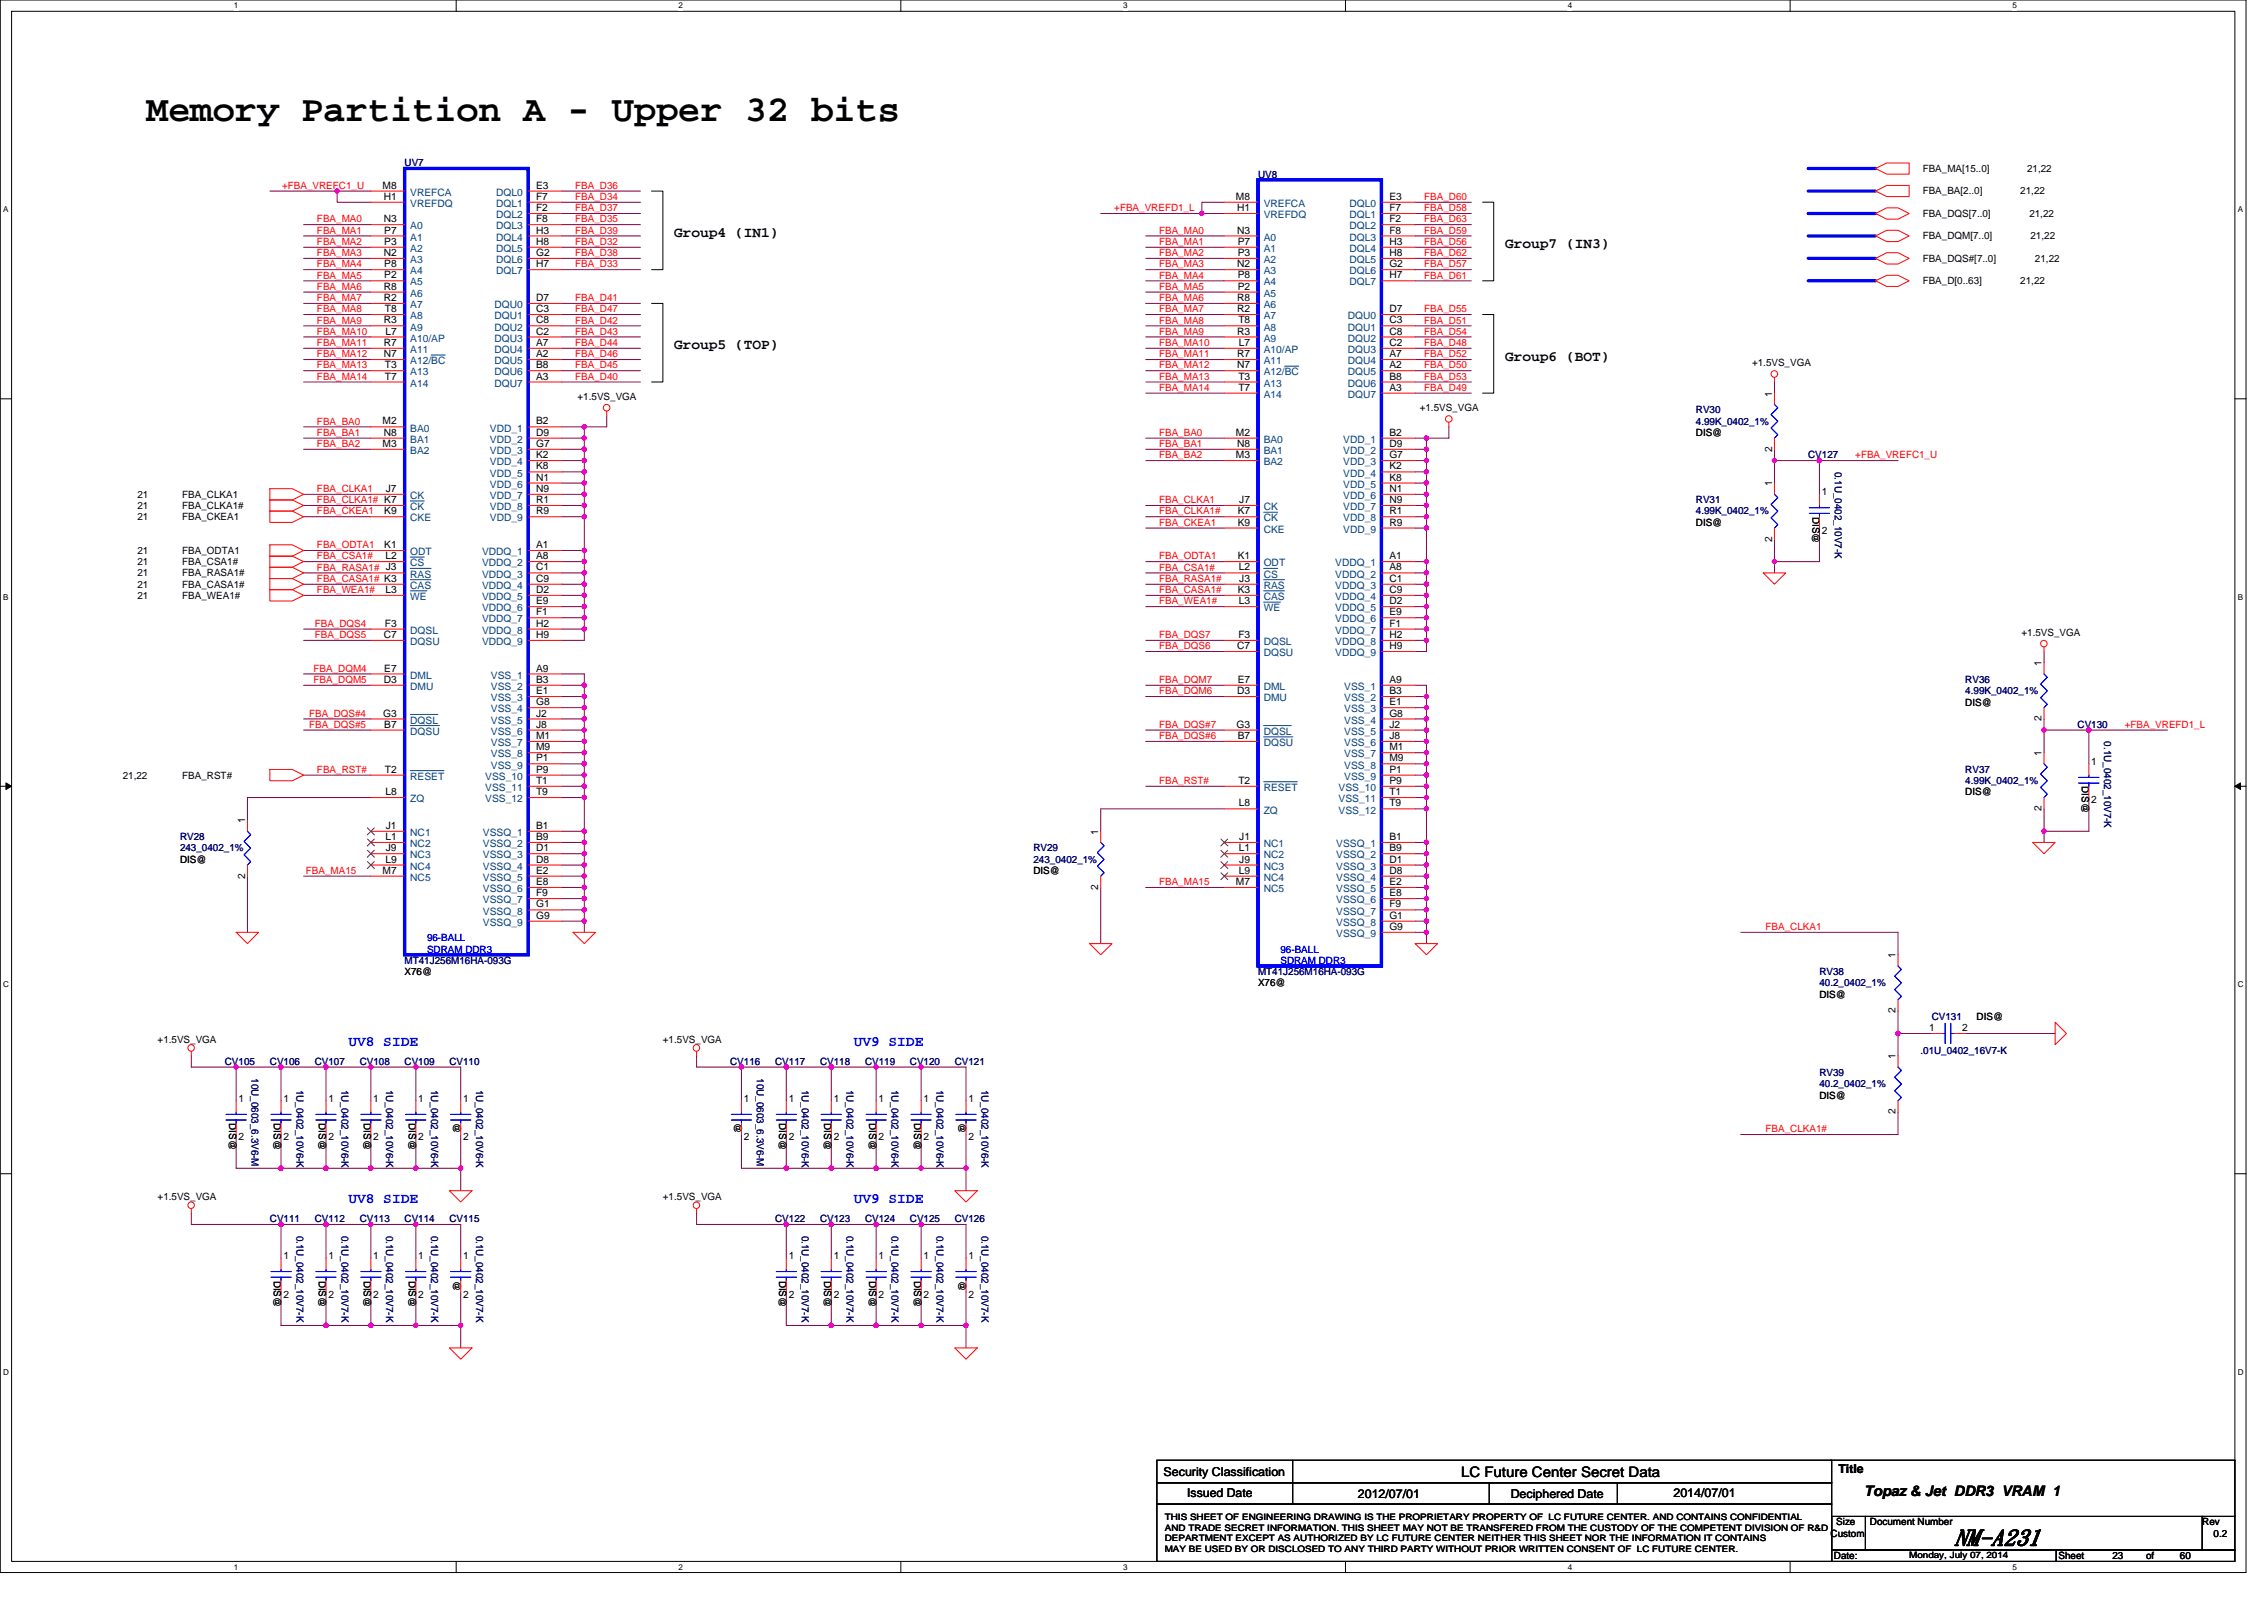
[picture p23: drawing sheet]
<svg xmlns="http://www.w3.org/2000/svg" width="297mm" height="210mm" viewBox="0 0 297 210" stroke-linecap="round" stroke-linejoin="round" font-family="sans-serif">
<defs><g id="words">
<text font-size="4.8" x="19.2" y="15.9">Memory Partition A - Upper 32 bits</text>
<text font-size="3" x="256.4" y="202.6">NM-A231</text>
<g font-size="1.9">
<text x="88.4" y="31.1">Group4 (IN1)</text>
<text x="197.5" y="32.6">Group7 (IN3)</text>
<text x="88.4" y="45.8">Group5 (TOP)</text>
<text x="197.5" y="47.3">Group6 (BOT)</text>
<text x="191.7" y="193.7">LC Future Center Secret Data</text>
<text x="244.6" y="196.2">Topaz &amp; Jet DDR3 VRAM 1</text>
</g>
<g font-size="1.9" fill="#00f">
<text x="45.7" y="137.2">UV8 SIDE</text>
<text x="112" y="137.2">UV9 SIDE</text>
<text x="45.7" y="157.8">UV8 SIDE</text>
<text x="112" y="157.8">UV9 SIDE</text>
</g>
<g font-size="1.6">
<text x="152.7" y="193.5">Security Classification</text>
<text x="155.8" y="196.3">Issued Date</text>
<text x="178.2" y="196.5">2012/07/01</text>
<text x="198.2" y="196.5">Deciphered Date</text>
<text x="219.6" y="196.3">2014/07/01</text>
<text x="241.2" y="193.1">Title</text>
</g>
<g font-size="1.3" fill="#000080">
<text x="53.1" y="21.8">UV7</text>
<text x="165.1" y="23.3">UV8</text>
<text x="222.5" y="54.2">RV30</text>
<text x="222.5" y="55.7">4.99K_0402_1%</text>
<text x="237.2" y="60.1">CV127</text>
<text x="240.7" y="61.9" transform="rotate(90 240.7 61.9)">0.1U_0402_10V7-K</text>
<text x="222.5" y="66">RV31</text>
<text x="222.5" y="67.5">4.99K_0402_1%</text>
<text x="257.8" y="89.6">RV36</text>
<text x="257.8" y="91.1">4.99K_0402_1%</text>
<text x="272.6" y="95.5">CV130</text>
<text x="257.8" y="101.4">RV37</text>
<text x="276.1" y="97.2" transform="rotate(90 276.1 97.2)">0.1U_0402_10V7-K</text>
<text x="257.8" y="102.8">4.99K_0402_1%</text>
<text x="23.6" y="110.2">RV28</text>
<text x="23.6" y="111.7">243_0402_1%</text>
<text x="135.6" y="111.7">RV29</text>
<text x="135.6" y="113.2">243_0402_1%</text>
<text x="53.1" y="126.4">MT41J256M16HA-093G</text>
<text x="165.1" y="127.9">MT41J256M16HA-093G</text>
<text x="238.7" y="127.9">RV38</text>
<text x="238.7" y="129.4">40.2_0402_1%</text>
<text x="253.4" y="133.8">CV131</text>
<text x="29.5" y="139.7">CV105</text>
<text x="33" y="141.4" transform="rotate(90 33 141.4)">10U_0603_6.3V6-M</text>
<text x="35.4" y="139.7">CV106</text>
<text x="38.9" y="142.9" transform="rotate(90 38.9 142.9)">1U_0402_10V6-K</text>
<text x="41.3" y="139.7">CV107</text>
<text x="44.8" y="142.9" transform="rotate(90 44.8 142.9)">1U_0402_10V6-K</text>
<text x="47.2" y="139.7">CV108</text>
<text x="50.7" y="142.9" transform="rotate(90 50.7 142.9)">1U_0402_10V6-K</text>
<text x="53.1" y="139.7">CV109</text>
<text x="56.6" y="142.9" transform="rotate(90 56.6 142.9)">1U_0402_10V6-K</text>
<text x="59" y="139.7">CV110</text>
<text x="62.5" y="142.9" transform="rotate(90 62.5 142.9)">1U_0402_10V6-K</text>
<text x="95.8" y="139.7">CV116</text>
<text x="99.3" y="141.4" transform="rotate(90 99.3 141.4)">10U_0603_6.3V6-M</text>
<text x="101.7" y="139.7">CV117</text>
<text x="105.2" y="142.9" transform="rotate(90 105.2 142.9)">1U_0402_10V6-K</text>
<text x="107.6" y="139.7">CV118</text>
<text x="111.1" y="142.9" transform="rotate(90 111.1 142.9)">1U_0402_10V6-K</text>
<text x="113.5" y="139.7">CV119</text>
<text x="117" y="142.9" transform="rotate(90 117 142.9)">1U_0402_10V6-K</text>
<text x="119.4" y="139.7">CV120</text>
<text x="122.9" y="142.9" transform="rotate(90 122.9 142.9)">1U_0402_10V6-K</text>
<text x="125.3" y="139.7">CV121</text>
<text x="128.8" y="142.9" transform="rotate(90 128.8 142.9)">1U_0402_10V6-K</text>
<text x="238.7" y="141.1">RV39</text>
<text x="238.7" y="142.6">40.2_0402_1%</text>
<text x="252" y="138.2">.01U_0402_16V7-K</text>
<text x="35.4" y="160.3">CV111</text>
<text x="41.3" y="160.3">CV112</text>
<text x="47.2" y="160.3">CV113</text>
<text x="53.1" y="160.3">CV114</text>
<text x="59" y="160.3">CV115</text>
<text x="101.7" y="160.3">CV122</text>
<text x="107.6" y="160.3">CV123</text>
<text x="113.5" y="160.3">CV124</text>
<text x="119.4" y="160.3">CV125</text>
<text x="125.3" y="160.3">CV126</text>
<text x="38.9" y="162.1" transform="rotate(90 38.9 162.1)">0.1U_0402_10V7-K</text>
<text x="44.8" y="162.1" transform="rotate(90 44.8 162.1)">0.1U_0402_10V7-K</text>
<text x="50.7" y="162.1" transform="rotate(90 50.7 162.1)">0.1U_0402_10V7-K</text>
<text x="56.6" y="162.1" transform="rotate(90 56.6 162.1)">0.1U_0402_10V7-K</text>
<text x="62.5" y="162.1" transform="rotate(90 62.5 162.1)">0.1U_0402_10V7-K</text>
<text x="105.2" y="162.1" transform="rotate(90 105.2 162.1)">0.1U_0402_10V7-K</text>
<text x="111.1" y="162.1" transform="rotate(90 111.1 162.1)">0.1U_0402_10V7-K</text>
<text x="117" y="162.1" transform="rotate(90 117 162.1)">0.1U_0402_10V7-K</text>
<text x="122.9" y="162.1" transform="rotate(90 122.9 162.1)">0.1U_0402_10V7-K</text>
<text x="128.8" y="162.1" transform="rotate(90 128.8 162.1)">0.1U_0402_10V7-K</text>
</g>
<g font-size="1.3">
<text x="252.3" y="22.6">FBA_MA[15..0]</text>
<text x="266" y="22.6">21,22</text>
<text x="50.2" y="24.7">M8</text>
<text x="50.4" y="29.1">N3</text>
<text x="50.4" y="26.2">H1</text>
<text x="70.3" y="24.7">E3</text>
<text x="70.3" y="26.2">F7</text>
<text x="70.3" y="27.7">F2</text>
<text x="70.3" y="29.1">F8</text>
<text x="162.2" y="26.2">M8</text>
<text x="162.3" y="27.7">H1</text>
<text x="182.3" y="26.2">E3</text>
<text x="182.3" y="27.7">F7</text>
<text x="182.3" y="29.1">F2</text>
<text x="252.3" y="25.5">FBA_BA[2..0]</text>
<text x="252.3" y="28.4">FBA_DQS[7..0]</text>
<text x="265.1" y="25.5">21,22</text>
<text x="266.3" y="28.4">21,22</text>
<text x="50.4" y="33.6">N2</text>
<text x="50.4" y="32.1">P3</text>
<text x="50.4" y="35.1">P8</text>
<text x="50.4" y="30.6">P7</text>
<text x="70.3" y="30.6">H3</text>
<text x="70.3" y="32.1">H8</text>
<text x="70.3" y="33.6">G2</text>
<text x="70.3" y="35.1">H7</text>
<text x="162.3" y="35.1">N2</text>
<text x="162.3" y="30.6">N3</text>
<text x="162.4" y="33.6">P3</text>
<text x="162.4" y="32.1">P7</text>
<text x="182.3" y="30.6">F8</text>
<text x="182.3" y="32.1">H3</text>
<text x="182.3" y="33.6">H8</text>
<text x="182.3" y="35.1">G2</text>
<text x="252.3" y="31.4">FBA_DQM[7..0]</text>
<text x="252.3" y="34.3">FBA_DQS#[7..0]</text>
<text x="266.4" y="31.4">21,22</text>
<text x="267" y="34.3">21,22</text>
<text x="50.4" y="38">R8</text>
<text x="50.4" y="39.5">R2</text>
<text x="50.4" y="36.5">P2</text>
<text x="50.5" y="40.9">T8</text>
<text x="70.3" y="40.9">C3</text>
<text x="70.3" y="39.5">D7</text>
<text x="162.3" y="39.5">R8</text>
<text x="162.3" y="40.9">R2</text>
<text x="162.4" y="36.5">P8</text>
<text x="162.4" y="38">P2</text>
<text x="182.3" y="40.9">D7</text>
<text x="182.3" y="36.5">H7</text>
<text x="252.3" y="37.3">FBA_D[0..63]</text>
<text x="265.1" y="37.3">21,22</text>
<text x="50.4" y="42.4">R3</text>
<text x="50.4" y="45.4">R7</text>
<text x="50.4" y="46.8">N7</text>
<text x="50.6" y="43.9">L7</text>
<text x="70.3" y="42.4">C8</text>
<text x="70.3" y="43.9">C2</text>
<text x="70.3" y="45.4">A7</text>
<text x="70.3" y="46.8">A2</text>
<text x="162.3" y="43.9">R3</text>
<text x="162.3" y="46.8">R7</text>
<text x="162.5" y="42.4">T8</text>
<text x="162.5" y="45.4">L7</text>
<text x="182.3" y="42.4">C3</text>
<text x="182.3" y="43.9">C8</text>
<text x="182.3" y="45.4">C2</text>
<text x="182.3" y="46.8">A7</text>
<text x="50.5" y="48.3">T3</text>
<text x="50.5" y="49.8">T7</text>
<text x="70.3" y="48.3">B8</text>
<text x="70.3" y="49.8">A3</text>
<text x="75.8" y="52.5">+1.5VS_VGA</text>
<text x="162.3" y="48.3">N7</text>
<text x="162.5" y="49.8">T3</text>
<text x="162.5" y="51.2">T7</text>
<text x="182.3" y="48.3">A2</text>
<text x="182.3" y="49.8">B8</text>
<text x="182.3" y="51.2">A3</text>
<text x="186.3" y="53.9">+1.5VS_VGA</text>
<text x="229.9" y="48">+1.5VS_VGA</text>
<text x="232.5" y="52" transform="rotate(-90 232.5 52)">1</text>
<text x="50.2" y="55.7">M2</text>
<text x="50.2" y="58.6">M3</text>
<text x="50.4" y="57.2">N8</text>
<text x="70.3" y="55.7">B2</text>
<text x="70.3" y="57.2">D9</text>
<text x="70.3" y="58.6">G7</text>
<text x="162.2" y="57.2">M2</text>
<text x="162.3" y="58.6">N8</text>
<text x="182.3" y="57.2">B2</text>
<text x="182.3" y="58.6">D9</text>
<text x="222.5" y="57.2">DIS@</text>
<text x="232.5" y="59.2" transform="rotate(-90 232.5 59.2)">2</text>
<text x="18" y="65.3">21</text>
<text x="23.9" y="65.3">FBA_CLKA1</text>
<text x="50.6" y="64.5">J7</text>
<text x="70.3" y="60.1">K2</text>
<text x="70.3" y="61.6">K8</text>
<text x="70.3" y="63">N1</text>
<text x="70.3" y="64.5">N9</text>
<text x="70.3" y="66">R1</text>
<text x="162.2" y="60.1">M3</text>
<text x="162.6" y="66">J7</text>
<text x="182.3" y="60.1">G7</text>
<text x="182.3" y="61.6">K2</text>
<text x="182.3" y="63">K8</text>
<text x="182.3" y="64.5">N1</text>
<text x="182.3" y="66">N9</text>
<text x="232.5" y="63.8" transform="rotate(-90 232.5 63.8)">1</text>
<text x="239" y="65">1</text>
<text x="18" y="66.8">21</text>
<text x="18" y="68.2">21</text>
<text x="23.9" y="66.8">FBA_CLKA1#</text>
<text x="23.9" y="68.2">FBA_CKEA1</text>
<text x="50.4" y="67.5">K9</text>
<text x="50.4" y="71.9">K1</text>
<text x="70.3" y="67.5">R9</text>
<text x="70.3" y="71.9">A1</text>
<text x="162.4" y="68.9">K9</text>
<text x="162.4" y="67.5">K7</text>
<text x="182.3" y="67.5">R1</text>
<text x="182.3" y="68.9">R9</text>
<text x="222.5" y="69">DIS@</text>
<text x="232.5" y="71" transform="rotate(-90 232.5 71)">2</text>
<text x="237.8" y="67.8" transform="rotate(90 237.8 67.8)">DIS@</text>
<text x="239" y="70">2</text>
<text x="18" y="72.6">21</text>
<text x="18" y="74.1">21</text>
<text x="18" y="75.6">21</text>
<text x="18" y="77.1">21</text>
<text x="23.9" y="72.6">FBA_ODTA1</text>
<text x="23.9" y="74.1">FBA_CSA1#</text>
<text x="23.9" y="75.6">FBA_RASA1#</text>
<text x="23.9" y="77.1">FBA_CASA1#</text>
<text x="50.6" y="77.8">L3</text>
<text x="50.6" y="73.3">L2</text>
<text x="70.3" y="73.3">A8</text>
<text x="70.3" y="74.8">C1</text>
<text x="70.3" y="76.3">C9</text>
<text x="70.3" y="77.8">D2</text>
<text x="162.4" y="77.8">K3</text>
<text x="162.4" y="73.3">K1</text>
<text x="162.5" y="74.8">L2</text>
<text x="162.6" y="76.3">J3</text>
<text x="182.3" y="73.3">A1</text>
<text x="182.3" y="74.8">A8</text>
<text x="182.3" y="76.3">C1</text>
<text x="182.3" y="77.8">C9</text>
<text x="18" y="78.5">21</text>
<text x="23.9" y="78.5">FBA_WEA1#</text>
<text x="50.4" y="83.7">C7</text>
<text x="50.5" y="82.2">F3</text>
<text x="70.3" y="79.2">E9</text>
<text x="70.3" y="80.7">F1</text>
<text x="70.3" y="82.2">H2</text>
<text x="70.3" y="83.7">H9</text>
<text x="162.5" y="83.7">F3</text>
<text x="162.5" y="79.2">L3</text>
<text x="182.3" y="80.7">E9</text>
<text x="182.3" y="82.2">F1</text>
<text x="182.3" y="83.7">H2</text>
<text x="182.3" y="79.2">D2</text>
<text x="265.2" y="83.4">+1.5VS_VGA</text>
<text x="50.4" y="89.6">D3</text>
<text x="50.4" y="88.1">E7</text>
<text x="70.3" y="88.1">A9</text>
<text x="70.3" y="89.6">B3</text>
<text x="162.3" y="85.1">C7</text>
<text x="162.4" y="89.6">E7</text>
<text x="182.3" y="89.6">A9</text>
<text x="182.3" y="85.1">H9</text>
<text x="267.9" y="87.4" transform="rotate(-90 267.9 87.4)">1</text>
<text x="50.3" y="94">G3</text>
<text x="50.4" y="95.4">B7</text>
<text x="70.3" y="91">E1</text>
<text x="70.3" y="92.5">G8</text>
<text x="70.3" y="94">J2</text>
<text x="70.3" y="95.4">J8</text>
<text x="162.2" y="95.4">G3</text>
<text x="162.3" y="91">D3</text>
<text x="182.3" y="92.5">E1</text>
<text x="182.3" y="91">B3</text>
<text x="182.3" y="94">G8</text>
<text x="182.3" y="95.4">J2</text>
<text x="257.8" y="92.5">DIS@</text>
<text x="267.9" y="94.6" transform="rotate(-90 267.9 94.6)">2</text>
<text x="50.5" y="101.3">T2</text>
<text x="70.3" y="96.9">M1</text>
<text x="70.3" y="98.4">M9</text>
<text x="70.3" y="99.9">P1</text>
<text x="70.3" y="101.3">P9</text>
<text x="162.4" y="96.9">B7</text>
<text x="182.3" y="96.9">J8</text>
<text x="182.3" y="98.4">M1</text>
<text x="182.3" y="99.9">M9</text>
<text x="182.3" y="101.3">P1</text>
<text x="267.9" y="99.1" transform="rotate(-90 267.9 99.1)">1</text>
<text x="274.4" y="100.3">1</text>
<text x="16.1" y="102.1">21,22</text>
<text x="23.9" y="102.1">FBA_RST#</text>
<text x="32.1" y="108" transform="rotate(-90 32.1 108)">1</text>
<text x="50.6" y="104.3">L8</text>
<text x="70.3" y="102.8">T1</text>
<text x="70.3" y="104.3">T9</text>
<text x="162.5" y="102.8">T2</text>
<text x="162.5" y="105.8">L8</text>
<text x="182.3" y="102.8">P9</text>
<text x="182.3" y="104.3">T1</text>
<text x="182.3" y="105.8">T9</text>
<text x="257.8" y="104.3">DIS@</text>
<text x="267.9" y="106.4" transform="rotate(-90 267.9 106.4)">2</text>
<text x="273.1" y="103.1" transform="rotate(90 273.1 103.1)">DIS@</text>
<text x="274.4" y="105.4">2</text>
<text x="23.6" y="113.2">DIS@</text>
<text x="50.6" y="110.2">L1</text>
<text x="50.6" y="113.1">L9</text>
<text x="50.6" y="108.7">J1</text>
<text x="50.6" y="111.7">J9</text>
<text x="70.3" y="111.7">D1</text>
<text x="70.3" y="108.7">B1</text>
<text x="70.3" y="110.2">B9</text>
<text x="70.3" y="113.1">D8</text>
<text x="144.1" y="109.5" transform="rotate(-90 144.1 109.5)">1</text>
<text x="162.5" y="111.7">L1</text>
<text x="162.6" y="110.2">J1</text>
<text x="162.6" y="113.1">J9</text>
<text x="182.3" y="113.1">D1</text>
<text x="182.3" y="110.2">B1</text>
<text x="182.3" y="111.7">B9</text>
<text x="32.1" y="115.2" transform="rotate(-90 32.1 115.2)">2</text>
<text x="50.2" y="114.6">M7</text>
<text x="70.3" y="114.6">E2</text>
<text x="70.3" y="116.1">E8</text>
<text x="70.3" y="117.5">F9</text>
<text x="70.3" y="119">G1</text>
<text x="135.6" y="114.6">DIS@</text>
<text x="144.1" y="116.7" transform="rotate(-90 144.1 116.7)">2</text>
<text x="162.2" y="116.1">M7</text>
<text x="162.5" y="114.6">L9</text>
<text x="182.3" y="114.6">D8</text>
<text x="182.3" y="116.1">E2</text>
<text x="182.3" y="117.5">E8</text>
<text x="182.3" y="119">F9</text>
<text x="70.3" y="120.5">G9</text>
<text x="182.3" y="120.5">G1</text>
<text x="182.3" y="122">G9</text>
<text x="248.7" y="125.7" transform="rotate(-90 248.7 125.7)">1</text>
<text x="53.1" y="127.9">X76@</text>
<text x="165.1" y="129.4">X76@</text>
<text x="238.7" y="130.8">DIS@</text>
<text x="20.7" y="136.7">+1.5VS_VGA</text>
<text x="87" y="136.7">+1.5VS_VGA</text>
<text x="248.7" y="132.9" transform="rotate(-90 248.7 132.9)">2</text>
<text x="253.1" y="135.2">1</text>
<text x="257.4" y="135.2">2</text>
<text x="259.3" y="133.8">DIS@</text>
<text x="248.7" y="138.9" transform="rotate(-90 248.7 138.9)">1</text>
<text x="30.1" y="147.3" transform="rotate(90 30.1 147.3)">DIS@</text>
<text x="31.3" y="144.5">1</text>
<text x="31.3" y="149.6">2</text>
<text x="35.9" y="147.3" transform="rotate(90 35.9 147.3)">DIS@</text>
<text x="37.2" y="144.5">1</text>
<text x="37.2" y="149.6">2</text>
<text x="41.8" y="147.3" transform="rotate(90 41.8 147.3)">DIS@</text>
<text x="43.1" y="144.5">1</text>
<text x="43.1" y="149.6">2</text>
<text x="47.7" y="147.3" transform="rotate(90 47.7 147.3)">DIS@</text>
<text x="49" y="144.5">1</text>
<text x="49" y="149.6">2</text>
<text x="53.6" y="147.3" transform="rotate(90 53.6 147.3)">DIS@</text>
<text x="54.9" y="144.5">1</text>
<text x="54.9" y="149.6">2</text>
<text x="59.5" y="147.3" transform="rotate(90 59.5 147.3)">@</text>
<text x="60.8" y="144.5">1</text>
<text x="60.8" y="149.6">2</text>
<text x="96.3" y="147.3" transform="rotate(90 96.3 147.3)">@</text>
<text x="97.6" y="144.5">1</text>
<text x="97.6" y="149.6">2</text>
<text x="102.2" y="147.3" transform="rotate(90 102.2 147.3)">DIS@</text>
<text x="103.5" y="144.5">1</text>
<text x="103.5" y="149.6">2</text>
<text x="108.1" y="147.3" transform="rotate(90 108.1 147.3)">DIS@</text>
<text x="109.4" y="144.5">1</text>
<text x="109.4" y="149.6">2</text>
<text x="114" y="147.3" transform="rotate(90 114 147.3)">DIS@</text>
<text x="115.3" y="144.5">1</text>
<text x="115.3" y="149.6">2</text>
<text x="119.9" y="147.3" transform="rotate(90 119.9 147.3)">DIS@</text>
<text x="121.2" y="144.5">1</text>
<text x="121.2" y="149.6">2</text>
<text x="125.8" y="147.3" transform="rotate(90 125.8 147.3)">@</text>
<text x="127.1" y="144.5">1</text>
<text x="127.1" y="149.6">2</text>
<text x="238.7" y="144.1">DIS@</text>
<text x="248.7" y="146.2" transform="rotate(-90 248.7 146.2)">2</text>
<text x="20.7" y="157.4">+1.5VS_VGA</text>
<text x="87" y="157.4">+1.5VS_VGA</text>
<text x="35.9" y="168" transform="rotate(90 35.9 168)">DIS@</text>
<text x="37.2" y="165.1">1</text>
<text x="41.8" y="168" transform="rotate(90 41.8 168)">DIS@</text>
<text x="43.1" y="165.1">1</text>
<text x="47.7" y="168" transform="rotate(90 47.7 168)">DIS@</text>
<text x="49" y="165.1">1</text>
<text x="53.6" y="168" transform="rotate(90 53.6 168)">DIS@</text>
<text x="54.9" y="165.1">1</text>
<text x="59.5" y="168" transform="rotate(90 59.5 168)">@</text>
<text x="60.8" y="165.1">1</text>
<text x="102.2" y="168" transform="rotate(90 102.2 168)">DIS@</text>
<text x="103.5" y="165.1">1</text>
<text x="108.1" y="168" transform="rotate(90 108.1 168)">DIS@</text>
<text x="109.4" y="165.1">1</text>
<text x="114" y="168" transform="rotate(90 114 168)">DIS@</text>
<text x="115.3" y="165.1">1</text>
<text x="119.9" y="168" transform="rotate(90 119.9 168)">DIS@</text>
<text x="121.2" y="165.1">1</text>
<text x="125.8" y="168" transform="rotate(90 125.8 168)">@</text>
<text x="127.1" y="165.1">1</text>
<text x="37.2" y="170.2">2</text>
<text x="43.1" y="170.2">2</text>
<text x="49" y="170.2">2</text>
<text x="54.9" y="170.2">2</text>
<text x="60.8" y="170.2">2</text>
<text x="103.5" y="170.2">2</text>
<text x="109.4" y="170.2">2</text>
<text x="115.3" y="170.2">2</text>
<text x="121.2" y="170.2">2</text>
<text x="127.1" y="170.2">2</text>
<text x="240.2" y="201.5">Custom</text>
<text x="240.9" y="200.1">Size</text>
<text x="245.3" y="200.1">Document Number</text>
<text x="288.9" y="200.1">Rev</text>
<text x="290.4" y="201.5">0.2</text>
<text x="240.6" y="204.5">Date:</text>
<text x="270.1" y="204.5">Sheet</text>
<text x="277.2" y="204.5">23</text>
<text x="281.6" y="204.5">of</text>
<text x="286" y="204.5">60</text>
</g>
<g font-size="1.3" fill="#f00">
<text x="37" y="24.8">+FBA_VREFC1_U</text>
<text x="41.6" y="29.2">FBA_MA0</text>
<text x="75.5" y="29.2">FBA_D35</text>
<text x="75.5" y="24.8">FBA_D36</text>
<text x="75.5" y="27.7">FBA_D37</text>
<text x="75.5" y="26.2">FBA_D34</text>
<text x="146.2" y="27.7">+FBA_VREFD1_L</text>
<text x="186.9" y="26.2">FBA_D60</text>
<text x="186.9" y="29.2">FBA_D63</text>
<text x="186.9" y="27.7">FBA_D58</text>
<text x="41.6" y="35.1">FBA_MA4</text>
<text x="41.6" y="30.6">FBA_MA1</text>
<text x="41.6" y="33.6">FBA_MA3</text>
<text x="41.6" y="32.1">FBA_MA2</text>
<text x="75.5" y="33.6">FBA_D38</text>
<text x="75.5" y="32.1">FBA_D32</text>
<text x="75.5" y="35.1">FBA_D33</text>
<text x="75.5" y="30.6">FBA_D39</text>
<text x="152.1" y="30.6">FBA_MA0</text>
<text x="152.1" y="32.1">FBA_MA1</text>
<text x="152.1" y="35.1">FBA_MA3</text>
<text x="152.1" y="33.6">FBA_MA2</text>
<text x="186.9" y="32.1">FBA_D56</text>
<text x="186.9" y="35.1">FBA_D57</text>
<text x="186.9" y="33.6">FBA_D62</text>
<text x="186.9" y="30.6">FBA_D59</text>
<text x="41.6" y="36.5">FBA_MA5</text>
<text x="41.6" y="39.5">FBA_MA7</text>
<text x="41.6" y="38">FBA_MA6</text>
<text x="41.6" y="41">FBA_MA8</text>
<text x="75.5" y="39.5">FBA_D41</text>
<text x="75.5" y="41">FBA_D47</text>
<text x="152.1" y="36.5">FBA_MA4</text>
<text x="152.1" y="38">FBA_MA5</text>
<text x="152.1" y="41">FBA_MA7</text>
<text x="152.1" y="39.5">FBA_MA6</text>
<text x="186.9" y="41">FBA_D55</text>
<text x="186.9" y="36.5">FBA_D61</text>
<text x="41.6" y="42.4">FBA_MA9</text>
<text x="41.6" y="46.9">FBA_MA12</text>
<text x="41.6" y="45.4">FBA_MA11</text>
<text x="41.6" y="43.9">FBA_MA10</text>
<text x="75.5" y="42.4">FBA_D42</text>
<text x="75.5" y="43.9">FBA_D43</text>
<text x="75.5" y="45.4">FBA_D44</text>
<text x="75.5" y="46.9">FBA_D46</text>
<text x="152.1" y="43.9">FBA_MA9</text>
<text x="152.1" y="46.9">FBA_MA11</text>
<text x="152.1" y="45.4">FBA_MA10</text>
<text x="152.1" y="42.4">FBA_MA8</text>
<text x="186.9" y="45.4">FBA_D48</text>
<text x="186.9" y="43.9">FBA_D54</text>
<text x="186.9" y="46.9">FBA_D52</text>
<text x="186.9" y="42.4">FBA_D51</text>
<text x="41.6" y="49.8">FBA_MA14</text>
<text x="41.6" y="48.3">FBA_MA13</text>
<text x="75.5" y="48.3">FBA_D45</text>
<text x="75.5" y="49.8">FBA_D40</text>
<text x="152.1" y="48.3">FBA_MA12</text>
<text x="152.1" y="51.3">FBA_MA14</text>
<text x="152.1" y="49.8">FBA_MA13</text>
<text x="186.9" y="51.3">FBA_D49</text>
<text x="186.9" y="49.8">FBA_D53</text>
<text x="186.9" y="48.3">FBA_D50</text>
<text x="41.6" y="58.6">FBA_BA2</text>
<text x="41.6" y="55.7">FBA_BA0</text>
<text x="41.6" y="57.2">FBA_BA1</text>
<text x="152.1" y="57.2">FBA_BA0</text>
<text x="152.1" y="58.6">FBA_BA1</text>
<text x="41.6" y="64.5">FBA_CLKA1</text>
<text x="41.6" y="66">FBA_CLKA1# K7</text>
<text x="152.1" y="66">FBA_CLKA1</text>
<text x="152.1" y="60.1">FBA_BA2</text>
<text x="243.4" y="60.1">+FBA_VREFC1_U</text>
<text x="41.6" y="71.9">FBA_ODTA1</text>
<text x="41.6" y="67.5">FBA_CKEA1</text>
<text x="152.1" y="67.5">FBA_CLKA1#</text>
<text x="152.1" y="69">FBA_CKEA1</text>
<text x="41.6" y="73.4">FBA_CSA1#</text>
<text x="41.6" y="77.8">FBA_WEA1#</text>
<text x="41.6" y="76.3">FBA_CASA1# K3</text>
<text x="41.6" y="74.8">FBA_RASA1# J3</text>
<text x="152.1" y="73.4">FBA_ODTA1</text>
<text x="152.1" y="74.8">FBA_CSA1#</text>
<text x="152.1" y="77.8">FBA_CASA1#</text>
<text x="152.1" y="76.3">FBA_RASA1#</text>
<text x="41.3" y="83.7">FBA_DQS5</text>
<text x="41.3" y="82.2">FBA_DQS4</text>
<text x="152.1" y="79.3">FBA_WEA1#</text>
<text x="152.1" y="83.7">FBA_DQS7</text>
<text x="41.1" y="88.1">FBA_DQM4</text>
<text x="41.1" y="89.6">FBA_DQM5</text>
<text x="152.1" y="85.2">FBA_DQS6</text>
<text x="152.1" y="89.6">FBA_DQM7</text>
<text x="40.6" y="94">FBA_DQS#4</text>
<text x="40.6" y="95.5">FBA_DQS#5</text>
<text x="152.1" y="95.5">FBA_DQS#7</text>
<text x="152.1" y="91.1">FBA_DQM6</text>
<text x="278.8" y="95.5">+FBA_VREFD1_L</text>
<text x="41.6" y="101.4">FBA_RST#</text>
<text x="152.1" y="96.9">FBA_DQS#6</text>
<text x="152.1" y="102.8">FBA_RST#</text>
<text x="40.1" y="114.6">FBA_MA15</text>
<text x="152.1" y="116.1">FBA_MA15</text>
<text x="231.6" y="122">FBA_CLKA1</text>
<text x="231.6" y="148.5">FBA_CLKA1#</text>
</g>
<g font-size="1.3" fill="#004080">
<text x="53.8" y="25.7">VREFCA</text>
<text x="53.8" y="27.1">VREFDQ</text>
<text x="65.1" y="25.7">DQL0</text>
<text x="65.1" y="27.1">DQL1</text>
<text x="65.1" y="28.6">DQL2</text>
<text x="165.8" y="27.1">VREFCA</text>
<text x="165.8" y="28.6">VREFDQ</text>
<text x="177" y="27.1">DQL0</text>
<text x="177" y="28.6">DQL1</text>
<text x="53.8" y="33">A2</text>
<text x="53.8" y="34.5">A3</text>
<text x="53.8" y="36">A4</text>
<text x="53.8" y="30.1">A0</text>
<text x="53.8" y="31.6">A1</text>
<text x="65.1" y="30.1">DQL3</text>
<text x="65.1" y="31.6">DQL4</text>
<text x="65.1" y="33">DQL5</text>
<text x="65.1" y="34.5">DQL6</text>
<text x="65.1" y="36">DQL7</text>
<text x="165.8" y="34.5">A2</text>
<text x="165.8" y="36">A3</text>
<text x="165.8" y="31.6">A0</text>
<text x="165.8" y="33">A1</text>
<text x="177" y="30.1">DQL2</text>
<text x="177" y="31.6">DQL3</text>
<text x="177" y="33">DQL4</text>
<text x="177" y="34.5">DQL5</text>
<text x="177" y="36">DQL6</text>
<text x="53.8" y="37.4">A5</text>
<text x="53.8" y="38.9">A6</text>
<text x="53.8" y="40.4">A7</text>
<text x="53.8" y="41.9">A8</text>
<text x="64.9" y="41.9">DQU1</text>
<text x="64.9" y="40.4">DQU0</text>
<text x="165.8" y="37.4">A4</text>
<text x="165.8" y="38.9">A5</text>
<text x="165.8" y="40.4">A6</text>
<text x="165.8" y="41.9">A7</text>
<text x="176.8" y="41.9">DQU0</text>
<text x="177" y="37.4">DQL7</text>
<text x="53.8" y="43.3">A9</text>
<text x="53.8" y="44.8">A10/AP</text>
<text x="53.8" y="46.3">A11</text>
<text x="53.8" y="47.8">A12/BC</text>
<text x="64.9" y="43.3">DQU2</text>
<text x="64.9" y="44.8">DQU3</text>
<text x="64.9" y="46.3">DQU4</text>
<text x="64.9" y="47.8">DQU5</text>
<text x="165.8" y="43.3">A8</text>
<text x="165.8" y="44.8">A9</text>
<text x="165.8" y="46.3">A10/AP</text>
<text x="165.8" y="47.8">A11</text>
<text x="176.8" y="43.3">DQU1</text>
<text x="176.8" y="44.8">DQU2</text>
<text x="176.8" y="46.3">DQU3</text>
<text x="176.8" y="47.8">DQU4</text>
<text x="53.8" y="49.2">A13</text>
<text x="53.8" y="50.7">A14</text>
<text x="64.9" y="49.2">DQU6</text>
<text x="64.9" y="50.7">DQU7</text>
<text x="165.8" y="49.2">A12/BC</text>
<text x="165.8" y="50.7">A13</text>
<text x="165.8" y="52.2">A14</text>
<text x="176.8" y="49.2">DQU5</text>
<text x="176.8" y="50.7">DQU6</text>
<text x="176.8" y="52.2">DQU7</text>
<text x="53.8" y="56.6">BA0</text>
<text x="53.8" y="58.1">BA1</text>
<text x="53.8" y="59.5">BA2</text>
<text x="64.3" y="56.6">VDD_1</text>
<text x="64.3" y="58.1">VDD_2</text>
<text x="64.3" y="59.5">VDD_3</text>
<text x="165.8" y="58.1">BA0</text>
<text x="165.8" y="59.5">BA1</text>
<text x="176.2" y="58.1">VDD_1</text>
<text x="176.2" y="59.5">VDD_2</text>
<text x="53.8" y="65.4">CK</text>
<text x="64.3" y="61">VDD_4</text>
<text x="64.3" y="62.5">VDD_5</text>
<text x="64.3" y="64">VDD_6</text>
<text x="64.3" y="65.4">VDD_7</text>
<text x="165.8" y="61">BA2</text>
<text x="176.2" y="61">VDD_3</text>
<text x="176.2" y="62.5">VDD_4</text>
<text x="176.2" y="64">VDD_5</text>
<text x="176.2" y="65.4">VDD_6</text>
<text x="53.8" y="68.4">CKE</text>
<text x="53.8" y="66.9">CK</text>
<text x="64.3" y="66.9">VDD_8</text>
<text x="64.3" y="68.4">VDD_9</text>
<text x="165.8" y="69.9">CKE</text>
<text x="165.8" y="66.9">CK</text>
<text x="165.8" y="68.4">CK</text>
<text x="176.2" y="66.9">VDD_7</text>
<text x="176.2" y="68.4">VDD_8</text>
<text x="176.2" y="69.9">VDD_9</text>
<text x="53.8" y="75.8">RAS</text>
<text x="53.8" y="77.2">CAS</text>
<text x="53.8" y="74.3">CS</text>
<text x="53.8" y="72.8">ODT</text>
<text x="63.2" y="72.8">VDDQ_1</text>
<text x="63.2" y="74.3">VDDQ_2</text>
<text x="63.2" y="75.8">VDDQ_3</text>
<text x="63.2" y="77.2">VDDQ_4</text>
<text x="165.8" y="77.2">RAS</text>
<text x="165.8" y="75.8">CS</text>
<text x="165.8" y="74.3">ODT</text>
<text x="175.2" y="74.3">VDDQ_1</text>
<text x="175.2" y="75.8">VDDQ_2</text>
<text x="175.2" y="77.2">VDDQ_3</text>
<text x="53.8" y="78.7">WE</text>
<text x="53.8" y="83.1">DQSL</text>
<text x="63.2" y="80.2">VDDQ_6</text>
<text x="63.2" y="81.6">VDDQ_7</text>
<text x="63.2" y="83.1">VDDQ_8</text>
<text x="63.2" y="78.7">VDDQ_5</text>
<text x="165.8" y="80.2">WE</text>
<text x="165.8" y="78.7">CAS</text>
<text x="175.2" y="78.7">VDDQ_4</text>
<text x="175.2" y="81.6">VDDQ_6</text>
<text x="175.2" y="83.1">VDDQ_7</text>
<text x="175.2" y="80.2">VDDQ_5</text>
<text x="53.8" y="89">DML</text>
<text x="53.8" y="84.6">DQSU</text>
<text x="63.2" y="84.6">VDDQ_9</text>
<text x="64.4" y="89">VSS_1</text>
<text x="165.8" y="84.6">DQSL</text>
<text x="165.8" y="86.1">DQSU</text>
<text x="175.2" y="84.6">VDDQ_8</text>
<text x="175.2" y="86.1">VDDQ_9</text>
<text x="53.8" y="90.5">DMU</text>
<text x="53.8" y="94.9">DQSL</text>
<text x="64.4" y="92">VSS_3</text>
<text x="64.4" y="90.5">VSS_2</text>
<text x="64.4" y="93.4">VSS_4</text>
<text x="64.4" y="94.9">VSS_5</text>
<text x="165.8" y="92">DMU</text>
<text x="165.8" y="90.5">DML</text>
<text x="176.4" y="90.5">VSS_1</text>
<text x="176.4" y="93.4">VSS_3</text>
<text x="176.4" y="92">VSS_2</text>
<text x="176.4" y="94.9">VSS_4</text>
<text x="53.8" y="96.4">DQSU</text>
<text x="64.4" y="96.4">VSS_6</text>
<text x="64.4" y="97.9">VSS_7</text>
<text x="64.4" y="99.3">VSS_8</text>
<text x="64.4" y="100.8">VSS_9</text>
<text x="165.8" y="97.9">DQSU</text>
<text x="165.8" y="96.4">DQSL</text>
<text x="176.4" y="96.4">VSS_5</text>
<text x="176.4" y="97.9">VSS_6</text>
<text x="176.4" y="99.3">VSS_7</text>
<text x="176.4" y="100.8">VSS_8</text>
<text x="53.8" y="105.2">ZQ</text>
<text x="53.8" y="102.3">RESET</text>
<text x="63.7" y="102.3">VSS_10</text>
<text x="63.7" y="103.7">VSS_11</text>
<text x="63.7" y="105.2">VSS_12</text>
<text x="165.8" y="106.7">ZQ</text>
<text x="165.8" y="103.7">RESET</text>
<text x="175.6" y="103.7">VSS_10</text>
<text x="175.6" y="105.2">VSS_11</text>
<text x="175.6" y="106.7">VSS_12</text>
<text x="176.4" y="102.3">VSS_9</text>
<text x="53.8" y="109.6">NC1</text>
<text x="53.8" y="111.1">NC2</text>
<text x="53.8" y="112.6">NC3</text>
<text x="63.4" y="112.6">VSSQ_3</text>
<text x="63.4" y="109.6">VSSQ_1</text>
<text x="63.4" y="111.1">VSSQ_2</text>
<text x="165.8" y="111.1">NC1</text>
<text x="165.8" y="112.6">NC2</text>
<text x="175.3" y="111.1">VSSQ_1</text>
<text x="175.3" y="112.6">VSSQ_2</text>
<text x="53.8" y="115.5">NC5</text>
<text x="53.8" y="114.1">NC4</text>
<text x="63.4" y="114.1">VSSQ_4</text>
<text x="63.4" y="115.5">VSSQ_5</text>
<text x="63.4" y="117">VSSQ_6</text>
<text x="63.4" y="118.5">VSSQ_7</text>
<text x="63.4" y="120">VSSQ_8</text>
<text x="165.8" y="114.1">NC3</text>
<text x="165.8" y="117">NC5</text>
<text x="165.8" y="115.5">NC4</text>
<text x="175.3" y="114.1">VSSQ_3</text>
<text x="175.3" y="115.5">VSSQ_4</text>
<text x="175.3" y="117">VSSQ_5</text>
<text x="175.3" y="118.5">VSSQ_6</text>
<text x="175.3" y="120">VSSQ_7</text>
<text x="63.4" y="121.4">VSSQ_9</text>
<text x="175.3" y="121.4">VSSQ_8</text>
<text x="175.3" y="122.9">VSSQ_9</text>
</g>
<g font-size="1.3" fill="#00f">
<text x="56" y="123.5">96-BALL</text>
<text x="56" y="124.9">SDRAM DDR3</text>
<text x="168" y="124.9">96-BALL</text>
<text x="168" y="126.4">SDRAM DDR3</text>
</g>
<g font-size="1.2">
<text x="152.8" y="199.4">THIS SHEET OF ENGINEERING DRAWING IS THE PROPRIETARY PROPERTY OF LC FUTURE CENTER. AND CONTAINS CONFIDENTIAL</text>
<text x="152.8" y="200.8">AND TRADE SECRET INFORMATION. THIS SHEET MAY NOT BE TRANSFERED FROM THE CUSTODY OF THE COMPETENT DIVISION OF R&amp;D</text>
<text x="152.8" y="202.1">DEPARTMENT EXCEPT AS AUTHORIZED BY LC FUTURE CENTER NEITHER THIS SHEET NOR THE INFORMATION IT CONTAINS</text>
<text x="152.8" y="203.5">MAY BE USED BY OR DISCLOSED TO ANY THIRD PARTY WITHOUT PRIOR WRITTEN CONSENT OF LC FUTURE CENTER.</text>
<text x="250.5" y="204.4">Monday, July 07, 2014</text>
</g>
<g font-size="1.1">
<text x="30.7" y="1.1">1</text>
<text x="89" y="1.1">2</text>
<text x="147.4" y="1.1">3</text>
<text x="205.7" y="1.1">4</text>
<text x="264" y="1.1">5</text>
<text x=".4" y="27.8">A</text>
<text x="293.6" y="27.8">A</text>
<text x=".4" y="78.7">B</text>
<text x="293.6" y="78.7">B</text>
<text x=".4" y="129.5">C</text>
<text x="293.6" y="129.5">C</text>
<text x=".4" y="180.3">D</text>
<text x="293.6" y="180.3">D</text>
<text x="30.7" y="205.9">1</text>
<text x="89" y="205.9">2</text>
<text x="147.4" y="205.9">3</text>
<text x="205.7" y="205.9">4</text>
<text x="264" y="205.9">5</text>
</g>
</g></defs>
<path d="M0 0h294.7v206.2h-294.7zM1.5 1.5h291.7v203.3h-291.7z" fill="none" stroke="#000" stroke-width=".13"/>
<g fill="#fff">
<path d="M30.7 .1h.6v1.2h-.6z"/>
<path d="M30.7 204.9h.6v1.2h-.6z"/>
</g>
<path d="M59.9 0v1.5M59.9 204.8v1.5" fill="none" stroke="#000" stroke-width=".13"/>
<g fill="#fff">
<path d="M89 .1h.6v1.2h-.6z"/>
<path d="M89 204.9h.6v1.2h-.6z"/>
</g>
<path d="M118.2 0v1.5M118.2 204.8v1.5" fill="none" stroke="#000" stroke-width=".13"/>
<g fill="#fff">
<path d="M147.4 .1h.5v1.2h-.5z"/>
<path d="M147.4 204.9h.5v1.2h-.5z"/>
</g>
<path d="M176.5 0v1.5M176.5 204.8v1.5" fill="none" stroke="#000" stroke-width=".13"/>
<g fill="#fff">
<path d="M205.7 .1h.6v1.2h-.6z"/>
<path d="M205.7 204.9h.6v1.2h-.6z"/>
</g>
<path d="M234.9 0v1.5M234.9 204.8v1.5" fill="none" stroke="#000" stroke-width=".13"/>
<g fill="#fff">
<path d="M264 .1h.6v1.2h-.6z"/>
<path d="M264 204.9h.6v1.2h-.6z"/>
<path d="M.4 26.9h.7v1.2h-.7z"/>
<path d="M293.6 26.9h.7v1.2h-.7z"/>
<path d="M.4 77.7h.7v1.2h-.7z"/>
<path d="M293.6 77.7h.7v1.2h-.7z"/>
</g>
<path d="M0 52.3h1.5M293.2 52.3h1.5" fill="none" stroke="#000" stroke-width=".13"/>
<g fill="#fff">
<path d="M.4 128.5h.8v1.2h-.8z"/>
<path d="M293.6 128.5h.7v1.2h-.7z"/>
</g>
<path d="M0 103.1h1.5M293.2 103.1h1.5" fill="none" stroke="#000" stroke-width=".13"/>
<path d="M.8 102.7l.7 .4-.7 .4zM293.2 103.1l.8-.4v.8z" fill="#000" stroke="#000" stroke-width=".13"/>
<g fill="#fff">
<path d="M.4 179.3h.8v1.2h-.8z"/>
<path d="M293.6 179.3h.7v1.2h-.7z"/>
</g>
<g fill="none" stroke="#000" stroke-width=".13">
<path d="M85.5 25.1h1.5v10.3h-1.5M85.5 39.8h1.5v10.3h-1.5M194.5 26.5h1.5v10.3h-1.5M194.5 41.3h1.5v10.3h-1.5M0 153.9h1.5M293.2 153.9h1.5M151.8 191.5h88.5v3h-88.5zM151.8 194.5h88.5v2.8h-88.5zM151.8 197.3h88.5v7.5h-88.5zM169.6 191.5v5.8M195.4 194.5v2.8M212.2 194.5v2.8"/>
<path d="M240.2 191.5h53v7.4M240.3 198.9h4.4v4.4h-4.4zM244.7 198.9h44.2v4.4h-44.2zM288.9 198.9h4.3v4.4h-4.3zM240.3 203.3h29.5v1.5h-29.5zM269.8 203.3h23.4v1.5h-23.4z"/>
</g>
<g fill="none" stroke="#800040" stroke-width=".13">
<path d="M35.4 25.1h8.8v1.4h4.5M39.8 35.4h8.9M39.8 29.5h8.9M39.8 36.8h8.9M39.8 39.8h8.9M39.8 30.9h8.9M39.8 38.3h8.9M39.8 33.9h8.9M39.8 32.4h8.9M44.2 25.1h4.5M73.7 29.5h10.3M73.7 33.9h10.3"/>
<path d="M73.7 25.1h10.3M73.7 28h10.3M73.7 35.4h10.3M73.7 26.5h10.3M73.7 30.9h10.3M73.7 39.8h10.3M73.7 32.4h10.3M150.3 36.8h10.3M150.3 30.9h10.3M150.3 38.3h10.3M150.3 32.4h10.3M150.3 39.8h10.3"/>
<path d="M150.3 35.4h10.3M150.3 33.9h10.3M157.7 28h2.9M160.6 26.5h-2.9v1.5h-13.3M185.7 32.4h7.3M185.7 35.4h7.3M185.7 26.5h7.3M185.7 36.8h7.3M185.7 33.9h7.3M185.7 29.5h7.3M185.7 28h7.3M185.7 30.9h7.3"/>
<path d="M39.8 58.9h8.9M39.8 56h8.9M39.8 57.5h8.9M39.8 42.7h8.9M39.8 47.2h8.9M39.8 45.7h8.9M39.8 44.2h8.9M39.8 50.1h8.9M39.8 48.6h8.9M39.8 41.3h8.9M73.7 42.7h10.3M73.7 44.2h10.3"/>
<path d="M73.7 45.7h10.3M73.7 47.2h10.3M73.7 41.3h10.3M73.7 48.6h10.3M73.7 50.1h10.3M73.7 58.9h3M73.7 57.5h3M73.7 56h3M76.7 57.5v1.4M76.7 56v1.5M76.7 58.9v1.5M79.6 54.5v1.5h-2.9"/>
<path d="M150.3 44.2h10.3M150.3 48.6h10.3M150.3 47.2h10.3M150.3 45.7h10.3M150.3 41.3h10.3M150.3 51.6h10.3M150.3 50.1h10.3M150.3 42.7h10.3M150.3 57.5h10.3M150.3 58.9h10.3M185.7 45.7h7.3M185.7 51.6h7.3"/>
<path d="M185.7 41.3h7.3M185.7 44.2h7.3M185.7 50.1h7.3M185.7 48.6h7.3M185.7 47.2h7.3M185.7 42.7h7.3M185.7 58.9h1.5M185.7 57.5h1.5M187.2 58.9v1.5M187.2 57.5v1.4M190.1 56v1.5h-2.9M232.8 58.9v4.5"/>
<path d="M232.8 50.1v1.5M39.8 64.8h8.9M39.8 66.3h8.9M39.8 72.2h8.9M39.8 73.7h8.9M39.8 78.1h8.9M39.8 76.6h8.9M39.8 75.1h8.9M39.8 67.8h8.9M73.7 61.9h3M73.7 67.8h3M73.7 60.4h3"/>
<path d="M73.7 63.4h3M73.7 64.8h3M73.7 66.3h3M73.7 78.1h3M73.7 76.6h3M73.7 75.1h3M73.7 73.7h3M73.7 79.6h3M73.7 72.2h3M76.7 60.4v1.5M76.7 66.3v1.5M76.7 61.9v1.5"/>
<path d="M76.7 64.8v1.5M76.7 63.4v1.4M76.7 79.6v1.4M76.7 76.6v1.5M76.7 78.1v1.5M76.7 73.7v1.4M76.7 75.1v1.5M76.7 72.2v1.5M76.7 67.8v4.4M150.3 79.6h10.3M150.3 66.3h10.3M150.3 67.8h10.3"/>
<path d="M150.3 73.7h10.3M150.3 75.1h10.3M150.3 78.1h10.3M150.3 76.6h10.3M150.3 69.3h10.3M150.3 60.4h10.3M185.7 63.4h1.5M185.7 61.9h1.5M185.7 60.4h1.5M185.7 69.3h1.5M185.7 66.3h1.5M185.7 64.8h1.5"/>
<path d="M185.7 67.8h1.5M185.7 75.1h1.5M185.7 79.6h1.5M185.7 78.1h1.5M185.7 73.7h1.5M185.7 76.6h1.5M187.2 64.8v1.5M187.2 63.4v1.4M187.2 67.8v1.5M187.2 61.9v1.5M187.2 66.3v1.5M187.2 60.4v1.5"/>
<path d="M187.2 75.1v1.5M187.2 79.6v1.4M187.2 78.1v1.5M187.2 76.6v1.5M187.2 73.7v1.4M187.2 69.3v4.4M232.8 60.4h5.9M232.8 70.7v3M232.8 73.7v1.4M238.7 60.4h10.3M238.7 60.4v4.4M238.7 69.3v4.4h-5.9"/>
<path d="M39.8 94.3h8.9M39.8 95.8h8.9M39.8 84h8.9M39.8 88.4h8.9M39.8 82.5h8.9M39.8 89.9h8.9M73.7 95.8h3M73.7 98.7h3M73.7 94.3h3M73.7 97.2h3M73.7 82.5h3M73.7 81h3"/>
<path d="M73.7 89.9h3M73.7 92.8h3M73.7 88.4h3v1.5M73.7 91.4h3M76.7 98.7v1.5M76.7 95.8v1.4M76.7 94.3v1.5M76.7 82.5v1.5h-3M76.7 81v1.5M76.7 91.4v1.4M76.7 89.9v1.5M76.7 92.8v1.5"/>
<path d="M76.7 97.2v1.5M150.3 97.2h10.3M150.3 85.4h10.3M150.3 89.9h10.3M150.3 84h10.3M150.3 95.8h10.3M150.3 91.4h10.3M185.7 97.2h1.5M185.7 98.7h1.5M185.7 95.8h1.5M185.7 82.5h1.5M185.7 81h1.5"/>
<path d="M185.7 84h1.5M185.7 92.8h1.5M185.7 94.3h1.5M185.7 89.9h1.5v1.5M185.7 91.4h1.5M187.2 95.8v1.4M187.2 84v1.4h-1.5M187.2 97.2v1.5M187.2 82.5v1.5M187.2 81v1.5M187.2 92.8v1.5M187.2 91.4v1.4"/>
<path d="M187.2 94.3v1.5M187.2 98.7v1.5M268.2 95.8h5.9M268.2 94.3v1.5M268.2 95.8v2.9M268.2 85.4v1.5M274.1 95.8v4.4M274.1 95.8h10.3M32.5 114.9v7.4M39.8 101.7h8.9M39.8 114.9h8.9M48.7 104.6h-16.2v2.9"/>
<path d="M73.7 101.7h3M73.7 100.2h3M73.7 104.6h3M73.7 103.1h3M73.7 119.3h3M73.7 114.9h3M73.7 116.4h3M73.7 117.9h3M73.7 113.5h3M73.7 112h3M73.7 110.5h3M73.7 109h3"/>
<path d="M76.7 103.1v1.5M76.7 100.2v1.5M76.7 101.7v1.4M76.7 113.5v1.4M76.7 117.9v1.4M76.7 116.4v1.5M76.7 119.3v1.5M76.7 110.5v1.5M76.7 112v1.5M76.7 104.6v4.4M76.7 109v1.5M76.7 114.9v1.5"/>
<path d="M144.4 116.4v7.4M150.3 103.1h10.3M150.3 116.4h10.3M160.6 106.1h-16.2v2.9M185.7 103.1h1.5M185.7 101.7h1.5M185.7 104.6h1.5M185.7 106.1h1.5M185.7 100.2h1.5M185.7 119.3h1.5M185.7 116.4h1.5M185.7 117.9h1.5"/>
<path d="M185.7 114.9h1.5M185.7 112h1.5M185.7 110.5h1.5M185.7 113.5h1.5M187.2 104.6v1.5M187.2 103.1v1.5M187.2 101.7v1.4M187.2 100.2v1.5M187.2 117.9v1.4M187.2 114.9v1.5M187.2 116.4v1.5M187.2 119.3v1.5"/>
<path d="M187.2 113.5v1.4M187.2 112v1.5M187.2 110.5v1.5M187.2 106.1v4.4M268.2 106.1v2.9M268.2 109v1.5M274.1 104.6v4.4h-5.9M25.1 138.5v1.5h5.9M31 140v4.4M31 140h5.9M36.9 140h5.9M36.9 140v4.4"/>
<path d="M42.8 140h5.9M42.8 140v4.4M48.7 140v4.4M48.7 140h5.9M54.6 140h5.8v4.4M54.6 140v4.4M73.7 120.8h3M76.7 120.8v1.5M91.4 138.5v1.5h5.9M97.3 140h5.9M97.3 140v4.4M103.2 140h5.9"/>
<path d="M103.2 140v4.4M109.1 140h5.9M109.1 140v4.4M115 140h5.9M115 140v4.4M120.9 140h5.8v4.4M120.9 140v4.4M185.7 120.8h1.5M185.7 122.3h1.5M187.2 120.8v1.5M187.2 122.3v1.5M228.4 122.3h20.6v2.9"/>
<path d="M249 135.6v2.9M249 135.6h4.4M249 132.6v3M257.8 135.6h11.8M25.1 159.1v1.5h11.8M31 148.8v4.4h5.9M36.9 153.2h5.9M36.9 148.8v4.4M42.8 153.2h5.9M42.8 148.8v4.4M48.7 148.8v4.4M48.7 153.2h5.9"/>
<path d="M54.6 148.8v4.4M54.6 153.2h5.8M60.4 153.2v3M60.4 148.8v4.4M91.4 159.1v1.5h11.8M97.3 148.8v4.4h5.9M103.2 153.2h5.9M103.2 148.8v4.4M109.1 148.8v4.4M109.1 153.2h5.9M115 153.2h5.9M115 148.8v4.4"/>
<path d="M120.9 153.2h5.8M120.9 148.8v4.4M126.7 153.2v3M126.7 148.8v4.4M249 145.9v2.9h-20.6M36.9 160.6h5.9M36.9 169.4v4.4h5.9M36.9 160.6v4.4M42.8 173.8h5.9M42.8 160.6h5.9v4.4M42.8 169.4v4.4M42.8 160.6v4.4"/>
<path d="M48.7 169.4v4.4M48.7 173.8h5.9M48.7 160.6h5.9M54.6 173.8h5.8M54.6 160.6h5.8v4.4M54.6 169.4v4.4M54.6 160.6v4.4M60.4 173.8v3M60.4 169.4v4.4M103.2 160.6h5.9M103.2 169.4v4.4h5.9M103.2 160.6v4.4"/>
<path d="M109.1 169.4v4.4M109.1 173.8h5.9M109.1 160.6h5.9M109.1 160.6v4.4M115 173.8h5.9M115 160.6h5.9M115 169.4v4.4M115 160.6v4.4M120.9 173.8h5.8M120.9 160.6h5.8v4.4M120.9 169.4v4.4M120.9 160.6v4.4"/>
<path d="M126.7 173.8v3M126.7 169.4v4.4"/>
</g>
<g fill="#f0f" stroke="#f0f" stroke-width=".13">
<circle cx="76.7" cy="104.6" r=".29"/>
<circle cx="76.7" cy="103.1" r=".29"/>
<circle cx="76.7" cy="100.2" r=".29"/>
<circle cx="76.7" cy="101.7" r=".29"/>
<circle cx="76.7" cy="56" r=".29"/>
<circle cx="76.7" cy="61.9" r=".29"/>
<circle cx="76.7" cy="60.4" r=".29"/>
<circle cx="76.7" cy="66.3" r=".29"/>
<circle cx="76.7" cy="64.8" r=".29"/>
<circle cx="76.7" cy="58.9" r=".29"/>
<circle cx="76.7" cy="63.3" r=".29"/>
<circle cx="76.7" cy="57.5" r=".29"/>
<circle cx="76.7" cy="98.7" r=".29"/>
<circle cx="76.7" cy="95.7" r=".29"/>
<circle cx="76.7" cy="94.3" r=".29"/>
<circle cx="76.7" cy="82.5" r=".29"/>
<circle cx="76.7" cy="78.1" r=".29"/>
<circle cx="76.7" cy="79.6" r=".29"/>
<circle cx="76.7" cy="76.6" r=".29"/>
<circle cx="76.7" cy="81" r=".29"/>
<circle cx="76.7" cy="75.1" r=".29"/>
<circle cx="76.7" cy="73.6" r=".29"/>
<circle cx="76.7" cy="117.8" r=".29"/>
<circle cx="76.7" cy="116.4" r=".29"/>
<circle cx="76.7" cy="119.3" r=".29"/>
<circle cx="76.7" cy="120.8" r=".29"/>
<circle cx="76.7" cy="92.8" r=".29"/>
<circle cx="76.7" cy="91.3" r=".29"/>
<circle cx="76.7" cy="110.5" r=".29"/>
<circle cx="76.7" cy="113.4" r=".29"/>
<circle cx="76.7" cy="89.9" r=".29"/>
<circle cx="76.7" cy="112" r=".29"/>
<circle cx="76.7" cy="109" r=".29"/>
<circle cx="76.7" cy="97.2" r=".29"/>
<circle cx="76.7" cy="114.9" r=".29"/>
<circle cx="76.7" cy="72.2" r=".29"/>
<circle cx="76.7" cy="67.8" r=".29"/>
<circle cx="238.7" cy="60.4" r=".29"/>
<circle cx="232.8" cy="60.4" r=".29"/>
<circle cx="232.8" cy="73.6" r=".29"/>
<circle cx="187.1" cy="106.1" r=".29"/>
<circle cx="187.1" cy="104.6" r=".29"/>
<circle cx="187.1" cy="103.1" r=".29"/>
<circle cx="187.1" cy="101.7" r=".29"/>
<circle cx="187.1" cy="64.8" r=".29"/>
<circle cx="187.1" cy="69.2" r=".29"/>
<circle cx="187.1" cy="67.8" r=".29"/>
<circle cx="187.1" cy="63.3" r=".29"/>
<circle cx="187.1" cy="61.9" r=".29"/>
<circle cx="187.1" cy="57.5" r=".29"/>
<circle cx="187.1" cy="58.9" r=".29"/>
<circle cx="187.1" cy="66.3" r=".29"/>
<circle cx="187.1" cy="60.4" r=".29"/>
<circle cx="187.1" cy="100.2" r=".29"/>
<circle cx="187.1" cy="95.7" r=".29"/>
<circle cx="187.1" cy="84" r=".29"/>
<circle cx="187.1" cy="97.2" r=".29"/>
<circle cx="187.1" cy="82.5" r=".29"/>
<circle cx="187.1" cy="81" r=".29"/>
<circle cx="187.1" cy="79.6" r=".29"/>
<circle cx="187.1" cy="78.1" r=".29"/>
<circle cx="187.1" cy="73.6" r=".29"/>
<circle cx="187.1" cy="76.6" r=".29"/>
<circle cx="187.1" cy="117.8" r=".29"/>
<circle cx="187.1" cy="120.8" r=".29"/>
<circle cx="187.1" cy="122.3" r=".29"/>
<circle cx="187.1" cy="75.1" r=".29"/>
<circle cx="187.1" cy="116.4" r=".29"/>
<circle cx="187.1" cy="94.3" r=".29"/>
<circle cx="187.1" cy="119.3" r=".29"/>
<circle cx="187.1" cy="92.8" r=".29"/>
<circle cx="187.1" cy="114.9" r=".29"/>
<circle cx="187.1" cy="91.3" r=".29"/>
<circle cx="187.1" cy="112" r=".29"/>
<circle cx="187.1" cy="113.4" r=".29"/>
<circle cx="187.1" cy="98.7" r=".29"/>
<circle cx="187.1" cy="110.5" r=".29"/>
<circle cx="60.4" cy="153.2" r=".29"/>
<circle cx="42.8" cy="139.9" r=".29"/>
<circle cx="48.6" cy="139.9" r=".29"/>
<circle cx="54.6" cy="139.9" r=".29"/>
<circle cx="48.6" cy="153.2" r=".29"/>
<circle cx="42.8" cy="153.2" r=".29"/>
<circle cx="54.6" cy="153.2" r=".29"/>
<circle cx="36.9" cy="153.2" r=".29"/>
<circle cx="36.9" cy="139.9" r=".29"/>
<circle cx="31" cy="139.9" r=".29"/>
<circle cx="126.7" cy="153.2" r=".29"/>
<circle cx="109.1" cy="139.9" r=".29"/>
<circle cx="114.9" cy="139.9" r=".29"/>
<circle cx="120.8" cy="139.9" r=".29"/>
<circle cx="114.9" cy="153.2" r=".29"/>
<circle cx="109.1" cy="153.2" r=".29"/>
<circle cx="120.8" cy="153.2" r=".29"/>
<circle cx="103.2" cy="153.2" r=".29"/>
<circle cx="103.2" cy="139.9" r=".29"/>
<circle cx="97.3" cy="139.9" r=".29"/>
<circle cx="60.4" cy="173.8" r=".29"/>
<circle cx="54.6" cy="173.8" r=".29"/>
<circle cx="48.6" cy="173.8" r=".29"/>
<circle cx="42.8" cy="173.8" r=".29"/>
<circle cx="48.6" cy="160.6" r=".29"/>
<circle cx="42.8" cy="160.6" r=".29"/>
<circle cx="54.6" cy="160.6" r=".29"/>
<circle cx="36.9" cy="160.6" r=".29"/>
<circle cx="126.7" cy="173.8" r=".29"/>
<circle cx="120.8" cy="173.8" r=".29"/>
<circle cx="114.9" cy="173.8" r=".29"/>
<circle cx="109.1" cy="173.8" r=".29"/>
<circle cx="114.9" cy="160.6" r=".29"/>
<circle cx="120.8" cy="160.6" r=".29"/>
<circle cx="109.1" cy="160.6" r=".29"/>
<circle cx="103.2" cy="160.6" r=".29"/>
<circle cx="268.2" cy="109" r=".29"/>
<circle cx="274.1" cy="95.7" r=".29"/>
<circle cx="268.2" cy="95.7" r=".29"/>
<circle cx="249" cy="135.5" r=".29"/>
<circle cx="44.2" cy="25" r=".29"/>
<circle cx="157.7" cy="28" r=".29"/>
</g>
<path d="M53.1 22.1h16.2v103.1h-16.2zM165.1 23.6h16.1v103.1h-16.1zM237.2 36.8h8.9M237.2 30.9h8.9M237.2 28h8.9M237.2 22.1h8.9M237.2 33.9h8.9M237.2 25.1h8.9" fill="none" stroke="#00f" stroke-width=".42"/>
<g fill="none" stroke="#f00" stroke-width=".13">
<path d="M48.7 32.4h4.4M48.7 33.9h4.4M48.7 35.4h4.4M48.7 36.8h4.4M48.7 38.3h4.4M48.7 39.8h4.4M48.7 25.1h4.4M48.7 29.5h4.4M48.7 30.9h4.4M48.7 26.5h4.4M69.3 25.1h4.4M69.3 26.5h4.4"/>
<path d="M69.3 28h4.4M69.3 29.5h4.4M69.3 30.9h4.4M69.3 32.4h4.4M69.3 33.9h4.4M69.3 35.4h4.4M69.3 39.8h4.4M160.6 33.9h4.5M160.6 35.4h4.5M160.6 36.8h4.5M160.6 38.3h4.5M160.6 39.8h4.5"/>
<path d="M160.6 26.5h4.5M160.6 30.9h4.5M160.6 32.4h4.5M160.6 28h4.5M181.2 26.5h4.5M181.2 28h4.5M181.2 29.5h4.5M181.2 30.9h4.5M181.2 32.4h4.5M181.2 33.9h4.5M181.2 35.4h4.5M181.2 36.8h4.5"/>
<path d="M246.1 22.1l1.4-.7h3v1.4h-3zM246.1 36.8l1.4-.7h1.5l1.5 .7-1.5 .8h-1.5zM246.1 25.1l1.4-.8h3v1.5h-3zM246.1 30.9l1.4-.7h1.5l1.5 .7-1.5 .8h-1.5zM246.1 28l1.4-.7h1.5l1.5 .7-1.5 .7h-1.5zM246.1 33.9l1.4-.8h1.5l1.5 .8-1.5 .7h-1.5zM48.7 56h4.4M48.7 57.5h4.4M48.7 41.3h4.4M48.7 42.7h4.4M48.7 44.2h4.4M48.7 45.7h4.4"/>
<path d="M48.7 47.2h4.4M48.7 48.6h4.4M48.7 50.1h4.4M48.7 58.9h4.4M69.3 56h4.4M69.3 57.5h4.4M69.3 58.9h4.4M69.3 41.3h4.4M69.3 42.7h4.4M69.3 44.2h4.4M69.3 45.7h4.4M69.3 47.2h4.4"/>
<path d="M69.3 48.6h4.4M69.3 50.1h4.4M79.6 53.9v.6M160.6 57.5h4.5M160.6 58.9h4.5M160.6 41.3h4.5M160.6 42.7h4.5M160.6 44.2h4.5M160.6 45.7h4.5M160.6 47.2h4.5M160.6 48.6h4.5M160.6 50.1h4.5"/>
<path d="M160.6 51.6h4.5M181.2 57.5h4.5M181.2 58.9h4.5M181.2 42.7h4.5M181.2 44.2h4.5M181.2 45.7h4.5M181.2 47.2h4.5M181.2 48.6h4.5M181.2 50.1h4.5M181.2 51.6h4.5M181.2 41.3h4.5M190.1 55.4v.6"/>
<path d="M232.8 49.5v.6M232.8 51.6v1.4M232.8 57.5v1.4M35.4 64.1h3l1.4 .7-1.4 .8h-3zM35.4 65.6h3l1.4 .7-1.4 .7h-3zM35.4 67h3l1.4 .8-1.4 .7h-3zM35.4 71.5h3l1.4 .7-1.4 .7h-3zM35.4 72.9h3l1.4 .8-1.4 .7h-3zM35.4 74.4h3l1.4 .7-1.4 .8h-3zM35.4 75.9h3l1.4 .7-1.4 .7h-3zM35.4 77.3h3l1.4 .8-1.4 .7h-3zM48.7 78.1h4.4"/>
<path d="M48.7 75.1h4.4M48.7 76.6h4.4M48.7 73.7h4.4M48.7 67.8h4.4M48.7 64.8h4.4M48.7 66.3h4.4M48.7 72.2h4.4M69.3 72.2h4.4M69.3 73.7h4.4M69.3 75.1h4.4M69.3 76.6h4.4M69.3 79.6h4.4"/>
<path d="M69.3 60.4h4.4M69.3 61.9h4.4M69.3 63.4h4.4M69.3 64.8h4.4M69.3 66.3h4.4M69.3 67.8h4.4M69.3 78.1h4.4M160.6 79.6h4.5M160.6 76.6h4.5M160.6 78.1h4.5M160.6 75.1h4.5M160.6 69.3h4.5"/>
<path d="M160.6 66.3h4.5M160.6 67.8h4.5M160.6 73.7h4.5M160.6 60.4h4.5M181.2 73.7h4.5M181.2 75.1h4.5M181.2 76.6h4.5M181.2 78.1h4.5M181.2 60.4h4.5M181.2 61.9h4.5M181.2 63.4h4.5M181.2 64.8h4.5"/>
<path d="M181.2 66.3h4.5M181.2 67.8h4.5M181.2 69.3h4.5M181.2 79.6h4.5M231.3 75.1h3l-1.5 1.5zM232.8 63.4v1.4M232.8 69.3v1.4M238.7 64.8v1.5M238.7 67.8v1.5M48.7 95.8h4.4M48.7 82.5h4.4M48.7 89.9h4.4"/>
<path d="M48.7 88.4h4.4M48.7 84h4.4M48.7 94.3h4.4M69.3 88.4h4.4M69.3 91.4h4.4M69.3 89.9h4.4M69.3 81h4.4M69.3 82.5h4.4M69.3 84h4.4M69.3 92.8h4.4M69.3 94.3h4.4M69.3 95.8h4.4"/>
<path d="M69.3 97.2h4.4M69.3 98.7h4.4M160.6 97.2h4.5M160.6 84h4.5M160.6 91.4h4.5M160.6 89.9h4.5M160.6 85.4h4.5M160.6 95.8h4.5M181.2 89.9h4.5M181.2 92.8h4.5M181.2 91.4h4.5M181.2 81h4.5"/>
<path d="M181.2 82.5h4.5M181.2 84h4.5M181.2 85.4h4.5M181.2 94.3h4.5M181.2 95.8h4.5M181.2 97.2h4.5M181.2 98.7h4.5M268.2 84.9v.5M268.2 86.9v1.5M268.2 92.8v1.5M268.2 98.7v1.5M32.5 107.5v1.5"/>
<path d="M32.5 113.5v1.4M35.4 100.9h3l1.4 .8-1.4 .7h-3zM48.7 109h4.4M48.7 110.5h4.4M48.7 112h4.4M48.7 104.6h4.4M48.7 101.7h4.4M48.7 114.9h4.4M48.7 113.5h4.4M69.3 112h4.4M69.3 109h4.4M69.3 110.5h4.4"/>
<path d="M69.3 113.5h4.4M69.3 114.9h4.4M69.3 116.4h4.4M69.3 117.9h4.4M69.3 119.3h4.4M69.3 100.2h4.4M69.3 101.7h4.4M69.3 103.1h4.4M69.3 104.6h4.4M144.4 109v1.5M144.4 114.9v1.5M160.6 110.5h4.5"/>
<path d="M160.6 112h4.5M160.6 113.5h4.5M160.6 106.1h4.5M160.6 103.1h4.5M160.6 116.4h4.5M160.6 114.9h4.5M181.2 113.5h4.5M181.2 110.5h4.5M181.2 112h4.5M181.2 114.9h4.5M181.2 116.4h4.5M181.2 117.9h4.5"/>
<path d="M181.2 119.3h4.5M181.2 100.2h4.5M181.2 101.7h4.5M181.2 103.1h4.5M181.2 104.6h4.5M181.2 106.1h4.5M266.7 110.5h2.9l-1.4 1.5zM268.2 104.6v1.5M274.1 100.2v1.5M274.1 103.1v1.5M25.1 137.9v.6M31 122.3h2.9l-1.4 1.5z"/>
<path d="M69.3 120.8h4.4M75.2 122.3h2.9l-1.4 1.5zM91.4 137.9v.6M143 123.8h2.9l-1.5 1.4zM181.2 120.8h4.5M181.2 122.3h4.5M185.7 123.8h2.9l-1.4 1.4zM249 125.2v1.5M249 131.1v1.5M249 138.5v1.5M253.4 135.6h1.5M256.4 135.6h1.4"/>
<path d="M269.6 134.1l1.5 1.5-1.5 1.4zM25.1 158.5v.6M31 144.4v1.5M31 147.3v1.5M36.9 144.4v1.5M36.9 147.3v1.5M42.8 144.4v1.5M42.8 147.3v1.5M48.7 144.4v1.5M48.7 147.3v1.5M54.6 144.4v1.5M54.6 147.3v1.5"/>
<path d="M59 156.2h2.9l-1.5 1.4zM60.4 144.4v1.5M60.4 147.3v1.5M91.4 158.5v.6M97.3 144.4v1.5M97.3 147.3v1.5M103.2 144.4v1.5M103.2 147.3v1.5M109.1 144.4v1.5M109.1 147.3v1.5M115 144.4v1.5M115 147.3v1.5"/>
<path d="M120.9 144.4v1.5M120.9 147.3v1.5M125.3 156.2h2.9l-1.5 1.4zM126.7 144.4v1.5M126.7 147.3v1.5M249 144.4v1.5M36.9 165v1.5M36.9 168v1.4M42.8 165v1.5M42.8 168v1.4M48.7 165v1.5M48.7 168v1.4"/>
<path d="M54.6 165v1.5M54.6 168v1.4M59 176.8h2.9l-1.5 1.5zM60.4 165v1.5M60.4 168v1.4M103.2 165v1.5M103.2 168v1.4M109.1 165v1.5M109.1 168v1.4M115 165v1.5M115 168v1.4M120.9 165v1.5"/>
<path d="M120.9 168v1.4M125.3 176.8h2.9l-1.5 1.5zM126.7 165v1.5M126.7 168v1.4"/>
<circle cx="79.6" cy="53.5" r=".43"/>
<circle cx="190.1" cy="54.9" r=".43"/>
<circle cx="232.8" cy="49.1" r=".43"/>
<circle cx="268.2" cy="84.4" r=".43"/>
<circle cx="25.1" cy="137.4" r=".43"/>
<circle cx="91.4" cy="137.4" r=".43"/>
<circle cx="25.1" cy="158.1" r=".43"/>
<circle cx="91.4" cy="158.1" r=".43"/>
</g>
<g fill="none" stroke="#00f" stroke-width=".13">
<path d="M232.8 53l.5 .5-.9 .9 .9 .8-.9 .9 .9 .9-.5 .5M232.8 64.8l.5 .5-.9 .8 .9 .9-.9 .9 .9 .9-.5 .5M237.4 67.3h2.6M237.4 66.6h2.6M238.7 66.3v.3M238.7 67.3v.5M268.2 88.4l.4 .4-.9 .9 .9 .9-.9 .9 .9 .9-.4 .4M32.5 109l.4 .5-.9 .8 .9 .9-.9 .9 .9 .9-.4 .5M144.4 110.5l.5 .4-.9 .9 .9 .9-.9 .9 .9 .9-.5 .4M268.2 100.2l.4 .4-.9 .9 .9 .9-.9 .9 .9 .9-.4 .4M272.7 102.7h2.7M272.7 102h2.7"/>
<path d="M274.1 101.7v.3M274.1 102.7v.4M249 126.7l.5 .4-.9 .9 .9 .9-.9 .9 .9 .9-.5 .4M249 140l.5 .4-.9 .9 .9 .9-.9 .9 .9 .8-.5 .5M254.9 135.6h.3M255.2 134.2v2.7M255.9 134.2v2.7M255.9 135.6h.5M29.7 146.9h2.6M29.7 146.2h2.6M31 145.9v.3M31 146.9v.4"/>
<path d="M35.6 146.9h2.6M35.6 146.2h2.6M36.9 145.9v.3M36.9 146.9v.4M41.4 146.9h2.7M41.4 146.2h2.7M42.8 145.9v.3M42.8 146.9v.4M47.3 146.9h2.7M47.3 146.2h2.7M48.7 145.9v.3M48.7 146.9v.4"/>
<path d="M53.2 146.9h2.7M53.2 146.2h2.7M54.6 145.9v.3M54.6 146.9v.4M59.1 146.9h2.7M59.1 146.2h2.7M60.4 145.9v.3M60.4 146.9v.4M95.9 146.9h2.7M95.9 146.2h2.7M97.3 145.9v.3M97.3 146.9v.4"/>
<path d="M101.9 146.9h2.6M101.9 146.2h2.6M103.2 145.9v.3M103.2 146.9v.4M107.7 146.9h2.7M107.7 146.2h2.7M109.1 145.9v.3M109.1 146.9v.4M113.6 146.9h2.7M113.6 146.2h2.7M115 145.9v.3M115 146.9v.4"/>
<path d="M119.5 146.9h2.7M119.5 146.2h2.7M120.9 145.9v.3M120.9 146.9v.4M125.4 146.9h2.7M125.4 146.2h2.7M126.7 145.9v.3M126.7 146.9v.4M35.6 167.5h2.6M35.6 166.8h2.6M36.9 166.5v.3M36.9 167.5v.5"/>
<path d="M41.4 167.5h2.7M41.4 166.8h2.7M42.8 166.5v.3M42.8 167.5v.5M47.3 167.5h2.7M47.3 166.8h2.7M48.7 166.5v.3M48.7 167.5v.5M53.2 167.5h2.7M53.2 166.8h2.7M54.6 166.5v.3M54.6 167.5v.5"/>
<path d="M59.1 167.5h2.7M59.1 166.8h2.7M60.4 166.5v.3M60.4 167.5v.5M101.9 167.5h2.6M101.9 166.8h2.6M103.2 166.5v.3M103.2 167.5v.5M107.7 167.5h2.7M107.7 166.8h2.7M109.1 166.5v.3M109.1 167.5v.5"/>
<path d="M113.6 167.5h2.7M113.6 166.8h2.7M115 166.5v.3M115 167.5v.5M119.5 167.5h2.7M119.5 166.8h2.7M120.9 166.5v.3M120.9 167.5v.5M125.4 167.5h2.7M125.4 166.8h2.7M126.7 166.5v.3M126.7 167.5v.5"/>
</g>
<g fill="none" stroke="#004080" stroke-width=".13">
<path d="M56.6 46.6h1.8M168.5 48h1.9M53.8 77.5h2.2M53.8 74.5h2.8M53.8 76h2.8M53.8 73.1h1.9M53.8 65.7h1.9M165.8 79h2.2M165.8 76h2.7M165.8 77.5h2.7M165.8 74.5h1.8M165.8 67.2h1.8"/>
<path d="M53.8 95.2h3.9M53.8 93.7h3.6M165.8 96.6h3.8M165.8 95.2h3.6M53.8 101.1h4.4M165.8 102.5h4.4"/>
</g>
<g fill="none" stroke="#804000" stroke-width=".13">
<path d="M48.2 108.6l.9 .9M48.2 110l.9 1M48.2 111.5l.9 .9M48.2 113l.9 .9M49.1 108.6l-.9 .9M49.1 110l-.9 1M49.1 111.5l-.9 .9M49.1 113l-.9 .9M160.2 110l.9 1M160.2 111.5l.9 .9M160.2 113l.9 .9M160.2 114.5l.9 .9"/>
<path d="M161.1 110l-.9 1M161.1 111.5l-.9 .9M161.1 113l-.9 .9M161.1 114.5l-.9 .9"/>
</g>
<use href="#words"/>
</svg>
